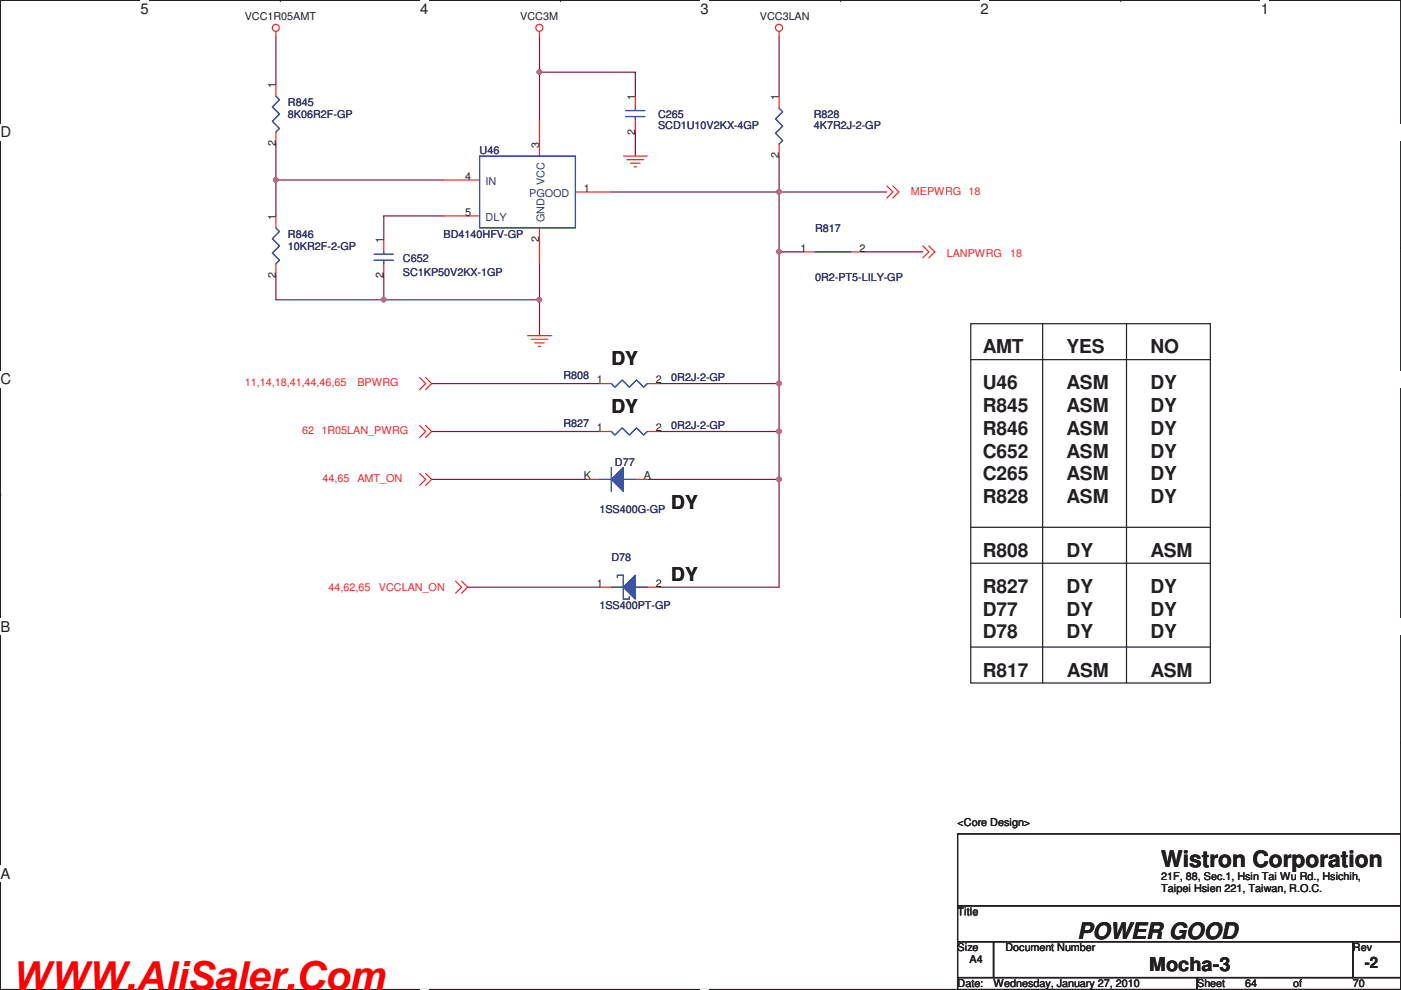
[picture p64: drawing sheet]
<svg xmlns="http://www.w3.org/2000/svg" width="297mm" height="210mm" viewBox="0 0 297 210" stroke-linecap="round" stroke-linejoin="round" font-family="sans-serif">
<defs><g id="words">
<text font-size="8.5" fill="#f00" x="2.5" y="209.9">WWW.AliSaler.Com</text>
<g font-size="4.8" fill="#231f20">
<text x="246.2" y="183.9">Wistron Corporation</text>
<text x="228.4" y="199.1">POWER GOOD</text>
</g>
<g font-size="4.1" fill="#231f20">
<text x="129.6" y="77.5">DY</text>
<text x="208.4" y="75">AMT</text>
<text x="226.1" y="75">YES</text>
<text x="243.9" y="75">NO</text>
<text x="208.4" y="82.6">U46</text>
<text x="226.1" y="82.6">ASM</text>
<text x="243.9" y="82.6">DY</text>
<text x="129.6" y="87.7">DY</text>
<text x="208.4" y="87.4">R845</text>
<text x="226.1" y="87.4">ASM</text>
<text x="243.9" y="87.4">DY</text>
<text x="208.4" y="92.2">R846</text>
<text x="226.1" y="92.2">ASM</text>
<text x="243.9" y="92.2">DY</text>
<text x="208.4" y="97.1">C652</text>
<text x="208.4" y="101.9">C265</text>
<text x="226.1" y="97.1">ASM</text>
<text x="226.1" y="101.9">ASM</text>
<text x="243.9" y="97">DY</text>
<text x="243.9" y="101.9">DY</text>
<text x="142.3" y="108">DY</text>
<text x="208.4" y="106.7">R828</text>
<text x="226.1" y="106.7">ASM</text>
<text x="243.9" y="106.7">DY</text>
<text x="208.4" y="118.1">R808</text>
<text x="226.1" y="118.1">DY</text>
<text x="243.9" y="118.1">ASM</text>
<text x="142.3" y="123.2">DY</text>
<text x="208.4" y="125.8">R827</text>
<text x="226.1" y="125.8">DY</text>
<text x="243.9" y="125.8">DY</text>
<text x="208.4" y="130.6">D77</text>
<text x="226.1" y="130.6">DY</text>
<text x="243.9" y="130.6">DY</text>
<text x="208.4" y="135.4">D78</text>
<text x="226.1" y="135.4">DY</text>
<text x="243.9" y="135.4">DY</text>
<text x="208.4" y="143.5">R817</text>
<text x="226.2" y="143.5">ASM</text>
<text x="243.9" y="143.5">ASM</text>
<text x="243.7" y="206">Mocha-3</text>
</g>
<text font-size="3.3" fill="#231f20" x="289.4" y="205.4">-2</text>
<g font-size="3.1" fill="#231f20">
<text x="29.8" y="2.9">5</text>
<text x="89.1" y="2.9">4</text>
<text x="148.5" y="2.9">3</text>
<text x="207.9" y="2.9">2</text>
<text x="267.3" y="2.9">1</text>
<text x=".1" y="29.1">D</text>
<text x=".1" y="81.5">C</text>
<text x=".1" y="134">B</text>
<text x=".1" y="186.4">A</text>
</g>
<g font-size="2.3" fill="#231f20">
<text x="51.9" y="4.2">VCC1R05AMT</text>
<text x="110.3" y="4.2">VCC3M</text>
<text x="161.1" y="4.2">VCC3LAN</text>
<text x="58.5" y="18.6" transform="rotate(-90 58.5 18.6)">1</text>
<text x="134.7" y="21.2" transform="rotate(-90 134.7 21.2)">1</text>
<text x="165.1" y="21.2" transform="rotate(-90 165.1 21.2)">1</text>
<text x="134.7" y="28.5" transform="rotate(-90 134.7 28.5)">2</text>
<text x="58.5" y="31.1" transform="rotate(-90 58.5 31.1)">2</text>
<text x="114.3" y="31.3" transform="rotate(-90 114.3 31.3)">3</text>
<text x="165.1" y="33.6" transform="rotate(-90 165.1 33.6)">2</text>
<text x="98.6" y="38.1">4</text>
<text x="123.8" y="40.7">1</text>
<text x="58.5" y="46.6" transform="rotate(-90 58.5 46.6)">1</text>
<text x="98.6" y="45.8">5</text>
<text x="81.3" y="51.6" transform="rotate(-90 81.3 51.6)">1</text>
<text x="114.3" y="51.4" transform="rotate(-90 114.3 51.4)">2</text>
<text x="169.8" y="53.4">1</text>
<text x="182.2" y="53.4">2</text>
<text x="58.5" y="59" transform="rotate(-90 58.5 59)">2</text>
<text x="81.3" y="59" transform="rotate(-90 81.3 59)">2</text>
<text x="126.6" y="81.3">1</text>
<text x="139" y="81.3">2</text>
<text x="126.6" y="91.5">1</text>
<text x="139" y="91.5">2</text>
<text x="123.8" y="101.6">K</text>
<text x="136.5" y="101.6">A</text>
<text x="126.6" y="124.5">1</text>
<text x="139" y="124.5">2</text>
<text x="203" y="175.1">&lt;Core Design&gt;</text>
<text x="246.2" y="186.6">21F, 88, Sec.1, Hsin Tai Wu Rd., Hsichih,</text>
<text x="246.2" y="189.2">Taipei Hsien 221, Taiwan, R.O.C.</text>
<text x="203" y="194.2">Title</text>
<text x="203" y="201.8">Size</text>
<text x="213.2" y="201.8">Document Number</text>
<text x="286.9" y="201.8">Rev</text>
<text x="203" y="209.4">Date:</text>
<text x="205.6" y="204.3">A4</text>
<text x="210.6" y="209.4">Wednesday, January 27, 2010</text>
<text x="253.8" y="209.4">Sheet</text>
<text x="264" y="209.4">64</text>
<text x="274.1" y="209.4">of</text>
<text x="286.8" y="209.4">70</text>
</g>
<g font-size="2.3" fill="#2d2d72">
<text x="61" y="22.5">R845</text>
<text x="61" y="25">8K06R2F-GP</text>
<text x="139.5" y="25">C265</text>
<text x="139.5" y="27.3">SCD1U10V2KX-4GP</text>
<text x="172.5" y="25">R828</text>
<text x="172.5" y="27.3">4K7R2J-2-GP</text>
<text x="101.7" y="32.6">U46</text>
<text x="61" y="50.4">R846</text>
<text x="61" y="53">10KR2F-2-GP</text>
<text x="94.1" y="50.4">BD4140HFV-GP</text>
<text x="172.8" y="49.1">R817</text>
<text x="85.4" y="55.5">C652</text>
<text x="85.4" y="58.5">SC1KP50V2KX-1GP</text>
<text x="172.8" y="59.6">0R2-PT5-LILY-GP</text>
<text x="119.5" y="80.4">R808</text>
<text x="142.3" y="80.9">0R2J-2-GP</text>
<text x="119.5" y="90.5">R827</text>
<text x="142.3" y="91.1">0R2J-2-GP</text>
<text x="130.4" y="98.9">D77</text>
<text x="127.1" y="108.8">1SS400G-GP</text>
<text x="129.6" y="119">D78</text>
<text x="127.1" y="129.2">1SS400PT-GP</text>
</g>
<g font-size="2.3" fill="#1d437e">
<text x="103" y="39.2">IN</text>
<text x="112.2" y="41.8">PGOOD</text>
<text x="115.4" y="39.2" transform="rotate(-90 115.4 39.2)">VCC</text>
<text x="103" y="46.9">DLY</text>
<text x="115.4" y="47.1" transform="rotate(-90 115.4 47.1)">GND</text>
</g>
<g font-size="2.3" fill="#ec2426">
<text x="193.1" y="41.3">MEPWRG 18</text>
<text x="200.7" y="54.5">LANPWRG</text>
<text x="214.2" y="54.5">18</text>
<text x="51.9" y="81.9">11,14,18,41,44,46,65</text>
<text x="75.8" y="81.9">BPWRG</text>
<text x="64.1" y="92.1">62</text>
<text x="68.2" y="92.1">1R05LAN_PWRG</text>
<text x="68.4" y="102.2">44,65</text>
<text x="75.8" y="102.2">AMT_ON</text>
<text x="69.7" y="125.3">44,62,65</text>
<text x="80.3" y="125.3">VCCLAN_ON</text>
</g>
</g></defs>
<path d="M.1 .1h296.9v209.8h-296.9z" fill="none" stroke="#231f20" stroke-width=".25"/>
<g fill="#fff">
<path d="M29.8 .1h1.7v3.5h-1.7z"/>
<path d="M29.8 209.9h1.7z"/>
</g>
<path d="M59.4 .1h.1M59.4 209.9h.1" fill="none" stroke="#231f20" stroke-width=".25"/>
<g fill="#fff">
<path d="M89.1 .1h1.7v3.5h-1.7z"/>
<path d="M89.1 209.9h1.7z"/>
</g>
<path d="M118.8 .1h.1M118.8 209.9h.1" fill="none" stroke="#231f20" stroke-width=".25"/>
<g fill="#fff">
<path d="M148.5 .1h1.7v3.5h-1.7z"/>
<path d="M148.5 209.9h1.7z"/>
</g>
<path d="M178.2 .1h.1M178.2 209.9h.1" fill="none" stroke="#231f20" stroke-width=".25"/>
<g fill="#fff">
<path d="M207.9 .1h1.7v3.5h-1.7z"/>
<path d="M207.9 209.9h1.7z"/>
</g>
<path d="M237.6 .1h.1M237.6 209.9h.1" fill="none" stroke="#231f20" stroke-width=".25"/>
<g fill="#fff">
<path d="M267.3 .1h1.7v3.5h-1.7z"/>
<path d="M267.3 209.9h1.7z"/>
<path d="M.1 26.3h2.2v3.5h-2.2z"/>
<path d="M297 26.3v3.5z"/>
<path d="M.1 78.7h2.2v3.5h-2.2z"/>
<path d="M297 78.7v3.5z"/>
</g>
<path d="M.1 52.5h.1M297 52.5h.1" fill="none" stroke="#231f20" stroke-width=".25"/>
<g fill="#fff">
<path d="M.1 131.2h2.1v3.5h-2.1z"/>
<path d="M297 131.2v3.5z"/>
</g>
<path d="M.1 105h.1M297 105h.1" fill="none" stroke="#231f20" stroke-width=".25"/>
<path d="M.1 105h.1" fill="none" stroke="#231f20" stroke-width=".21"/>
<path d="M297 105h.1" fill="none" stroke="#231f20" stroke-width=".21"/>
<g fill="#fff">
<path d="M.1 183.6h2.1v3.5h-2.1z"/>
<path d="M297 183.6v3.5z"/>
</g>
<path d="M.1 157.4h.1M297 157.4h.1" fill="none" stroke="#231f20" stroke-width=".25"/>
<path d="M58.5 38.2v7.6M58.5 58.5v5.1M91.5 91.5h35.6M91.5 101.7h33M137.2 101.7h28" fill="none" stroke="#7f1542" stroke-width=".25"/>
<circle cx="165.2" cy="101.7" r=".49" fill="#b8529f"/>
<circle cx="165.2" cy="101.7" r=".49" fill="none" stroke="#b8529f" stroke-width=".25"/>
<path d="M58.5 38.2h35.6" fill="none" stroke="#7f1542" stroke-width=".25"/>
<circle cx="58.5" cy="38.2" r=".49" fill="#b8529f"/>
<circle cx="58.5" cy="38.2" r=".49" fill="none" stroke="#b8529f" stroke-width=".25"/>
<path d="M58.5 7.7v10.2M114.4 7.7v7.6h20.3M58.5 30.6v7.6M114.4 63.6v7.6M165.2 91.5v10.2" fill="none" stroke="#7f1542" stroke-width=".25"/>
<circle cx="114.4" cy="15.3" r=".49" fill="#b8529f"/>
<circle cx="114.4" cy="15.3" r=".49" fill="none" stroke="#b8529f" stroke-width=".25"/>
<path d="M81.4 63.6h33" fill="none" stroke="#7f1542" stroke-width=".25"/>
<circle cx="114.4" cy="63.6" r=".49" fill="#b8529f"/>
<circle cx="114.4" cy="63.6" r=".49" fill="none" stroke="#b8529f" stroke-width=".25"/>
<circle cx="81.3" cy="63.6" r=".49" fill="#b8529f"/>
<circle cx="81.3" cy="63.6" r=".49" fill="none" stroke="#b8529f" stroke-width=".25"/>
<path d="M114.4 15.3v10.2M134.7 15.3v5.1M134.7 28v5.1M94.1 45.8h-12.7v5.1M114.4 56v7.6M165.2 40.7h22.8" fill="none" stroke="#7f1542" stroke-width=".25"/>
<circle cx="165.2" cy="40.7" r=".49" fill="#b8529f"/>
<circle cx="165.2" cy="40.7" r=".49" fill="none" stroke="#b8529f" stroke-width=".25"/>
<path d="M165.2 7.7v12.7M165.2 33.1v7.6h-35.6M81.4 58.5v5.1h-22.9M139.8 91.5h25.4M139.8 81.4h25.4M99.1 124.5h28M139.8 124.5h25.4" fill="none" stroke="#7f1542" stroke-width=".25"/>
<circle cx="165.2" cy="81.3" r=".49" fill="#b8529f"/>
<circle cx="165.2" cy="81.3" r=".49" fill="none" stroke="#b8529f" stroke-width=".25"/>
<path d="M165.2 53.4v28" fill="none" stroke="#7f1542" stroke-width=".25"/>
<circle cx="165.2" cy="53.4" r=".49" fill="#b8529f"/>
<circle cx="165.2" cy="53.4" r=".49" fill="none" stroke="#b8529f" stroke-width=".25"/>
<path d="M165.2 40.7v12.7h5.1M183 53.4h12.7M91.5 81.4h35.6M165.2 81.4v10.1" fill="none" stroke="#7f1542" stroke-width=".25"/>
<circle cx="165.2" cy="91.5" r=".49" fill="#b8529f"/>
<circle cx="165.2" cy="91.5" r=".49" fill="none" stroke="#b8529f" stroke-width=".25"/>
<path d="M165.2 101.7v22.8" fill="none" stroke="#7f1542" stroke-width=".25"/>
<g fill="none" stroke="#ec2426" stroke-width=".25">
<path d="M58.5 6.7v1M114.4 6.7v1M165.2 6.7v1M94.1 38.2h7.6M114.4 25.5v7.6M132.2 33.1h5M132.9 33.9h3.6M133.7 34.6h2M134.4 35.4h.6M134.7 20.4v2.5M134.7 25.5v2.5M165.2 20.4v2.5"/>
<path d="M165.2 30.6v2.5M188 39.5l1.3 1.2-1.3 1.3M189.3 39.5l1.3 1.2-1.3 1.3M58.5 45.8v2.5M58.5 56v2.5M94.1 45.8h7.6M114.4 48.3v7.7M122 40.7h7.6M195.7 52.2l1.2 1.2-1.2 1.3M196.9 52.2l1.3 1.2-1.3 1.3M111.8 71.2h5.1M112.6 72h3.6"/>
<path d="M113.4 72.7h2M114.1 73.5h.5M89 90.3l1.3 1.2-1.3 1.3M89 80.1l1.3 1.3-1.3 1.2M90.3 90.3l1.2 1.2-1.2 1.3M90.3 80.1l1.2 1.3-1.2 1.2M127.1 91.5h2.5M137.2 91.5h2.6M89 100.4l1.3 1.3-1.3 1.3M90.3 100.4l1.2 1.3-1.2 1.3M96.6 123.3l1.3 1.2-1.3 1.3M97.9 123.3l1.2 1.2-1.2 1.3"/>
<path d="M127.1 124.5h2.5M137.2 124.5h2.6"/>
<circle cx="58.5" cy="5.9" r=".75"/>
<circle cx="114.4" cy="5.9" r=".75"/>
<circle cx="165.2" cy="5.9" r=".75"/>
</g>
<g fill="none" stroke="#231f20" stroke-width=".25">
<path d="M205.8 68.7h50.8v76.2h-50.8zM205.8 76.3h50.8M221.1 68.7v76.2M238.8 68.7v76.2M205.8 111.8h50.8M205.8 119.5h50.8M205.8 137.2h50.8M203 176.9h94v15.2h-94zM203 192.1h94v7.6h-94zM203 199.7h7.6v7.6h-7.6zM210.6 199.7h76.2v7.6h-76.2zM286.8 199.7h10.2v7.6h-10.2z"/>
<path d="M203 207.3h50.8v2.6h-50.8zM253.8 207.3h43.2v2.6h-43.2z"/>
</g>
<path d="M101.7 33.1h20.3v15.2h-20.3zM132.7 24.7h4M132.7 23.4h4M134.7 22.9v.5M134.7 24.7v.8M165.2 22.9l.7 .8-1.5 1.5 1.5 1.6-1.5 1.5 1.5 1.5-.7 .8M58.5 48.3l.8 .8-1.6 1.5 1.6 1.6-1.6 1.5 1.6 1.5-.8 .8M129.6 91.5l.8 .8 1.5-1.5 1.5 1.5 1.6-1.5 1.5 1.5 .7-.8" fill="none" stroke="#3a53a4" stroke-width=".25"/>
<path d="M132.2 124.5l2.5-2.5v5.1z" fill="#3a53a4"/>
<path d="M129.6 124.5h2.6M130.9 122.5v-.5h1.3v5.1h1.2v-.5M132.2 124.5l2.5-2.5v5.1zM134.7 124.5h2.5" fill="none" stroke="#3a53a4" stroke-width=".25"/>
<path d="M132.2 124.5l2.5-2.5v5.1z" fill="#3a53a4"/>
<path d="M129.6 124.5h2.6M130.9 122.5v-.5h1.3v5.1h1.2v-.5M132.2 124.5l2.5-2.5v5.1zM134.7 124.5h2.5" fill="none" stroke="#3a53a4" stroke-width=".25"/>
<path d="M124.5 101.7h2.6M134.7 101.7h2.5" fill="none" stroke="#ec2426" stroke-width=".25"/>
<path d="M132.2 99.1v5.1l-2.6-2.5z" fill="#3a53a4"/>
<path d="M129.6 99.1v5.1M132.2 99.1v5.1l-2.6-2.5zM127.1 101.7h2.5M132.2 101.7h2.5" fill="none" stroke="#3a53a4" stroke-width=".25"/>
<path d="M132.2 99.1v5.1l-2.6-2.5z" fill="#3a53a4"/>
<path d="M58.5 20.4l.8 .8-1.6 1.5 1.6 1.5-1.6 1.5 1.6 1.6-.8 .7M79.3 55.2h4.1M79.3 53.9h4.1M81.4 53.4v.5M81.4 55.2v.8M172.8 53.4h7.6M129.6 81.4l.8 .7 1.5-1.5 1.5 1.5 1.6-1.5 1.5 1.5 .7-.7M129.6 99.1v5.1M132.2 99.1v5.1l-2.6-2.5zM127.1 101.7h2.5M132.2 101.7h2.5" fill="none" stroke="#3a53a4" stroke-width=".25"/>
<path d="M58.5 17.9v2.5M58.5 28v2.6M81.4 50.9v2.5M81.4 56v2.5M170.3 53.4h2.5M180.4 53.4h2.6M127.1 81.4h2.5M137.2 81.4h2.6" fill="none" stroke="#ec2426" stroke-width=".25"/>
<circle cx="165.2" cy="101.7" r=".49" fill="#b8529f"/>
<circle cx="165.2" cy="101.7" r=".49" fill="none" stroke="#b8529f" stroke-width=".25"/>
<circle cx="58.5" cy="38.2" r=".49" fill="#b8529f"/>
<circle cx="58.5" cy="38.2" r=".49" fill="none" stroke="#b8529f" stroke-width=".25"/>
<circle cx="114.4" cy="15.3" r=".49" fill="#b8529f"/>
<circle cx="114.4" cy="15.3" r=".49" fill="none" stroke="#b8529f" stroke-width=".25"/>
<circle cx="114.4" cy="63.6" r=".49" fill="#b8529f"/>
<circle cx="114.4" cy="63.6" r=".49" fill="none" stroke="#b8529f" stroke-width=".25"/>
<circle cx="81.3" cy="63.6" r=".49" fill="#b8529f"/>
<circle cx="81.3" cy="63.6" r=".49" fill="none" stroke="#b8529f" stroke-width=".25"/>
<circle cx="165.2" cy="40.7" r=".49" fill="#b8529f"/>
<circle cx="165.2" cy="40.7" r=".49" fill="none" stroke="#b8529f" stroke-width=".25"/>
<circle cx="165.2" cy="81.3" r=".49" fill="#b8529f"/>
<circle cx="165.2" cy="81.3" r=".49" fill="none" stroke="#b8529f" stroke-width=".25"/>
<circle cx="165.2" cy="53.4" r=".49" fill="#b8529f"/>
<circle cx="165.2" cy="53.4" r=".49" fill="none" stroke="#b8529f" stroke-width=".25"/>
<circle cx="165.2" cy="91.5" r=".49" fill="#b8529f"/>
<circle cx="165.2" cy="91.5" r=".49" fill="none" stroke="#b8529f" stroke-width=".25"/>
<use href="#words"/>
</svg>
